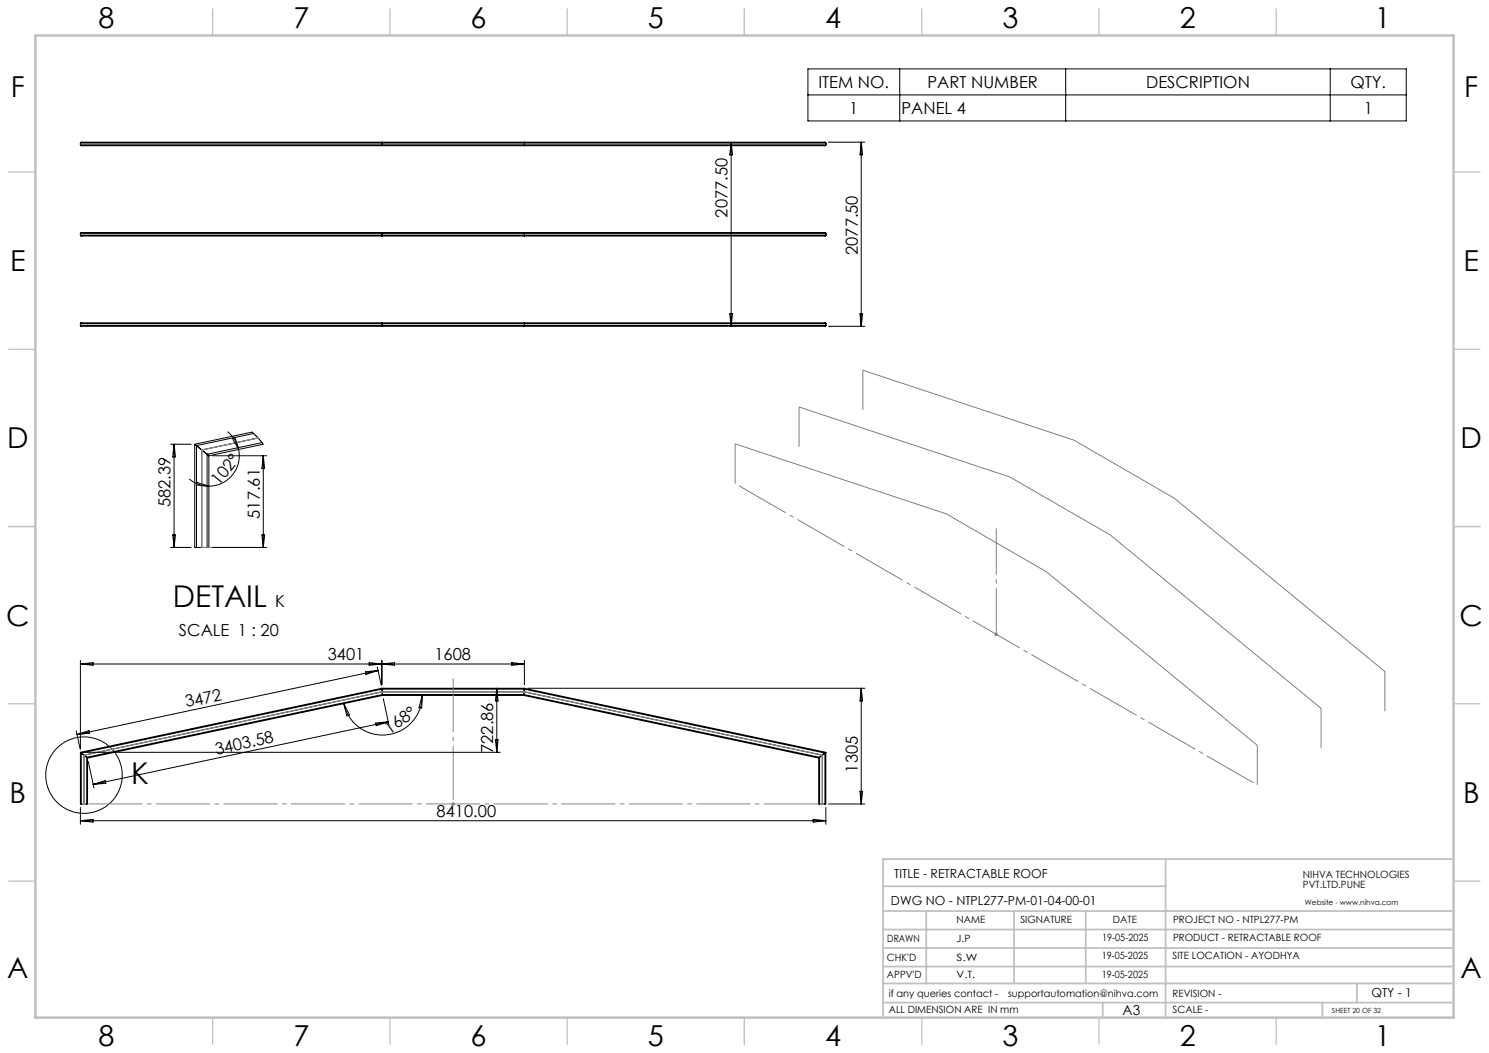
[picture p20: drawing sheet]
<svg xmlns="http://www.w3.org/2000/svg" width="420mm" height="297mm" viewBox="0 0 420 297" stroke-linecap="round" stroke-linejoin="round" font-family="sans-serif">
<defs><g id="words">
<g font-size="8.5">
<text x="48.8" y="171.1">DETAIL</text>
<text x="37" y="221">K</text>
</g>
<g font-size="8.1">
<text x="27.8" y="8">8</text>
<text x="82.8" y="8">7</text>
<text x="132.8" y="8">6</text>
<text x="182.8" y="8">5</text>
<text x="232.8" y="8">4</text>
<text x="282.8" y="8">3</text>
<text x="332.8" y="8">2</text>
<text x="387.8" y="8">1</text>
<text x="3" y="27.2">F</text>
<text x="413" y="27.2">F</text>
<text x="2.8" y="76.5">E</text>
<text x="412.8" y="76.5">E</text>
<text x="2" y="126.5">D</text>
<text x="412" y="126.5">D</text>
<text x="1.7" y="176.5">C</text>
<text x="411.7" y="176.5">C</text>
<text x="2.7" y="226.5">B</text>
<text x="412.7" y="226.5">B</text>
<text x="2" y="275.7">A</text>
<text x="412" y="275.7">A</text>
<text x="27.8" y="295">8</text>
<text x="82.8" y="295">7</text>
<text x="132.8" y="295">6</text>
<text x="182.8" y="295">5</text>
<text x="232.8" y="295">4</text>
<text x="282.8" y="295">3</text>
<text x="332.8" y="295">2</text>
<text x="387.8" y="295">1</text>
</g>
<g font-size="4.7">
<text x="230.9" y="24.8">ITEM NO.</text>
<text x="261.6" y="24.8">PART NUMBER</text>
<text x="323.3" y="24.8">DESCRIPTION</text>
<text x="380.9" y="24.8">QTY.</text>
<text x="239.6" y="32.1">1</text>
<text x="254.3" y="32.1">PANEL 4</text>
<text x="384.7" y="32.1">1</text>
<text x="205.2" y="61.3" transform="rotate(-90 205.2 61.3)">2077.50</text>
<text x="241.9" y="71.9" transform="rotate(-90 241.9 71.9)">2077.50</text>
<text x="61.7" y="137" transform="rotate(-51 61.7 137)">102°</text>
<text x="48.1" y="143" transform="rotate(-90 48.1 143)">582.39</text>
<text x="73.3" y="146.3" transform="rotate(-90 73.3 146.3)">517.61</text>
<text x="77.7" y="171.1">K</text>
<text x="50.5" y="179.3">SCALE 1 : 20</text>
<text x="92.5" y="186.2">3401</text>
<text x="122.6" y="186.2">1608</text>
<text x="52.6" y="199.5" transform="rotate(-12 52.6 199.5)">3472</text>
<text x="109.9" y="207.2" transform="rotate(-35 109.9 207.2)">168°</text>
<text x="61" y="212.8" transform="rotate(-12 61 212.8)">3403.58</text>
<text x="139.1" y="212.4" transform="rotate(-90 139.1 212.4)">722.86</text>
<text x="241.9" y="217.9" transform="rotate(-90 241.9 217.9)">1305</text>
<text x="123.2" y="230.5">8410.00</text>
</g>
<text font-size="3.9" x="316.7" y="286.4">A3</text>
<g font-size="3.5">
<text x="252.2" y="247.7">TITLE - RETRACTABLE ROOF</text>
<text x="251.3" y="255.1">DWG NO - NTPL277-PM-01-04-00-01</text>
<text x="386.8" y="281.1">QTY - 1</text>
</g>
<g font-size="2.8">
<text x="367.5" y="247.7">NIHVA TECHNOLOGIES</text>
<text x="367.5" y="250.5">PVT.LTD.PUNE</text>
<text x="269.8" y="260.4">NAME</text>
<text x="287.8" y="260.4">SIGNATURE</text>
<text x="313.9" y="260.5">DATE</text>
<text x="330.9" y="260.5">PROJECT NO - NTPL277-PM</text>
<text x="250.3" y="265.7">DRAWN</text>
<text x="269.8" y="265.7">J.P</text>
<text x="310.9" y="265.5">19-05-2025</text>
<text x="330.9" y="265.5">PRODUCT - RETRACTABLE ROOF</text>
<text x="250.2" y="271.1">CHK'D</text>
<text x="250.2" y="275.8">APPV'D</text>
<text x="269.8" y="271.1">S.W</text>
<text x="269.8" y="275.8">V.T.</text>
<text x="310.8" y="270.6">19-05-2025</text>
<text x="310.8" y="275.8">19-05-2025</text>
<text x="330.7" y="270.6">SITE LOCATION - AYODHYA</text>
<text x="250.7" y="281.1">if any queries contact -</text>
<text x="284.3" y="281.1">supportautomation@nihva.com</text>
<text x="330.7" y="281.1">REVISION -</text>
<text x="250.7" y="285.6">ALL DIMENSION ARE IN mm</text>
<text x="330.7" y="285.6">SCALE -</text>
</g>
<text font-size="2.1" x="368.1" y="255.1">Website - www.nihva.com</text>
<text font-size="2" x="375.7" y="285.6">SHEET 20 OF 32</text>
</g></defs>
<g fill="none" stroke="#000" stroke-width=".28">
<path d="M227.9 19.4h168.8v14.7h-168.8zM253.8 19.4v14.7M300.6 19.4v14.7M375.2 19.4v14.7M227.9 26.8h168.8M22.7 40.8l.2 .3h209.9l.1-.3M22.7 40.4l.2-.3h209.9l.1 .3M22.7 40.4v.4M22.7 40.4h210.2M22.7 40.8h210.2M107.7 40.4v.7M107.7 40.1v.3z"/>
<path d="M147.9 40.1v.3zM147.9 40.8v.3zM147.9 40.4v.4M206.2 40.1v51.9M206.2 40.1l.4 3.6h-.8zM232.9 40.4v.4M233.7 40.1h10.2M242.9 40.1v51.9M242.9 40.1l.4 3.6h-.7zM22.7 65.8l.2-.2h209.9l.1 .2M22.7 66.3l.2 .3h209.9l.1-.3M22.7 65.8v.5"/>
<path d="M22.7 65.8h210.2M22.7 66.3h210.2M107.7 65.8v.8M107.7 65.6v.2zM147.9 65.6v.2zM147.9 66.3v.3zM147.9 65.8v.5M232.9 65.8v.5M22.7 91.3l.2-.3h209.9l.1 .3M22.7 91.8l.2 .2h209.9l.1-.2M22.7 91.3v.5M22.7 91.3h210.2"/>
<path d="M22.7 91.8h210.2M107.7 91.8v.2zM107.7 91.3v.5M107.7 91v.3zM147.9 91v.3zM147.9 91.8v.2zM147.9 91.3v.5M205.8 88.5h.8l-.4 3.5zM232.9 91.3v.5M233.7 92h10.2M242.6 88.5h.7l-.4 3.5zM48.1 125.3h5.8"/>
<path d="M49.1 125.3v29.1M49.1 125.3l.4 3.6h-.8zM53.4 135.1l2.2 1.4 1.6 .4 1.7 .2M54.9 125.3l16.1-3.4 1.8 1.6 1.4 1.8-15.3 3.2M54.9 125.3l.5 .4M54.9 125.3v29.1h.5M55.4 125.7l3 2.4M55.4 125.7v28.7M55.5 136.1l3.4 1-3.5-.3zM58.4 128.1l.5 .4M58.4 128.1v26.3M58.9 128.5v25.9h-.5"/>
<path d="M59.9 128.5h15.3M64.2 121.7l2 2.3 1.1 2.7M65.5 123.6l.8-.3 1 3.4zM67.3 126.7a8.6 8.6 0 0 1-8.4 10.4M71.5 122.3l-16.1 3.4M73.9 124.8l-15.5 3.3M74.3 128.5v25.9M74.3 128.5l.3 3.6h-.7zM48.1 154.4h5.8M48.7 150.9h.8l-.4 3.5zM55.4 154.4h3M59.9 154.4h15.3"/>
<path d="M73.9 150.9h.7l-.3 3.5zM22.7 186.3v24.9M22.7 187.3h125.2M22.7 187.3l3.5-.4v.7zM97 198.5l1.6 3.1-.7 .3zM103.1 189.5l3.5-.4-3.4 1.1zM104.1 186.9l3.6 .4-3.6 .3zM106.4 188.1l1.1 5.2M106.6 189.1l-84.9 18.1M107.7 194.1v.3M107.7 194.1h40.2M107.7 194.1l-85 18.1"/>
<path d="M107.7 186.3v6.8M107.7 187.3l3.6-.4v.7zM107.7 194.4h40.2M107.7 194.4l.2 1.5M107.7 194.4l-84.8 18M107.9 195.9v.2M107.9 195.9h39.8M107.9 195.9l-83.5 17.7M107.9 196.1h39.8M107.9 196.1l-83.2 17.7M108.1 197.1l1.6 7.5M119.1 196.1a11.2 11.2 0 0 1-10 11.1 11.2 11.2 0 0 1-12.1-8.7"/>
<path d="M119.1 196.1l-.1 3.6-.8-.1zM140.1 194.1l.4 3.6h-.8zM140.1 194.1v18.1M144.4 186.9l3.5 .4-3.5 .3zM147.7 196.1l83.2 17.7M147.7 195.9v.2M147.7 195.9l83.5 17.7M147.9 194.4l84.8 18M147.9 194.4l-.2 1.5M147.9 194.1v.3M147.9 194.1l85 18.1M147.9 186.3v6.8"/>
<path d="M148.9 194.1h95M242.9 194.1v32.7M242.9 194.1l.4 3.6h-.7zM21.5 206.2l1.1 5.1M21.7 207.2l3.4-1.1 .2 .7zM22.7 212.2l.2 .2M22.7 212.2v14.6h.2M22.9 212.4l1.5 1.2M22.9 212.4v14.4M23.7 212.2h117.4M24.4 213.6l.3 .2M24.4 213.6v13.2"/>
<path d="M24.7 213.8v13h-.3M24.9 214.8l1.6 7.4M105.9 203.9l3.6-.3-3.4 1.1zM109.5 203.6l-83.2 17.7M139.7 208.6h.8l-.4 3.6zM230.9 213.8v13h.3M231.2 213.6l-.3 .2M231.2 213.6v13.2M232.7 212.4v14.4M232.7 212.4l-1.5 1.2M232.9 212.2v14.6h-.2M232.9 212.2l-.2 .2"/>
<path d="M22.7 227.7v4.8M22.7 231.5l3.5-.4v.8zM22.7 231.5h210.2M22.9 226.8h1.5M26.3 221.3l3.4-1.1 .1 .7zM229.4 231.1l3.5 .4-3.5 .4zM231.2 226.8h1.5M232.9 227.7v4.8M233.7 226.8h10.2M242.6 223.2h.7l-.4 3.6z"/>
<circle cx="23.7" cy="218.6" r="10.8"/>
</g>
<g fill="none" stroke="#808080" stroke-width=".28">
<path d="M243.4 115.6v-11.2l59.5 19.7 28.3 16.4 59.4 48.9v11.2M72.8 123.5l-15.9 3.4v27.5M207.4 136.4v-11.2l59.5 19.7 28.2 16.4 59.5 48.9v11.2M225.4 126v-11.2l59.5 19.7 28.3 16.4 59.4 48.9v11.2M280.5 178.9h1M280.6 178.6l.7 .7M281 178.4v1M281.3 178.6l-.7 .7M23.7 226.8v-13.8l84.1-17.9h40l84.2 17.9v13.8M127.3 226.8h1M127.5 226.4l.7 .7M127.8 226.3v1"/>
<path d="M128.2 226.4l-.7 .7"/>
</g>
<path d="M56.9 154.4h14.2" fill="none" stroke="#808080" stroke-width=".28" stroke-dasharray="15.2 1.3 1.3 1.3" stroke-dashoffset="10.1" stroke-linecap="butt"/>
<path d="M207.4 136.4l147.2 85" fill="none" stroke="#808080" stroke-width=".28" stroke-dasharray="15.2 1.3 1.3 1.3" stroke-dashoffset="-1.2" stroke-linecap="butt"/>
<path d="M281 178.9v-29.9" fill="none" stroke="#808080" stroke-width=".28" stroke-dasharray="15.2 1.3 1.3 1.3" stroke-dashoffset="2.2" stroke-linecap="butt"/>
<path d="M23.7 226.7h208.3" fill="none" stroke="#808080" stroke-width=".28" stroke-dasharray="15.2 1.3 1.3 1.3" stroke-dashoffset="-1.3" stroke-linecap="butt"/>
<path d="M127.8 226.7v-36.5" fill="none" stroke="#808080" stroke-width=".28" stroke-dasharray="15.2 1.3 1.3 1.3" stroke-dashoffset="-1.1" stroke-linecap="butt"/>
<g fill="none" stroke="#c0c0c0" stroke-width=".35">
<path d="M60 2.5v7.5M110 2.5v7.5M160 2.5v7.5M210 2.5v7.5M260 2.5v7.5M310 2.5v7.5M360 2.5v7.5M2.5 48.5h7.5M410 48.5h7.5M2.5 98.5h7.5M410 98.5h7.5M2.5 148.5h7.5"/>
<path d="M410 148.5h7.5M2.5 198.5h7.5M410 198.5h7.5M2.5 248.5h7.5M410 248.5h7.5M60 287v7.5M110 287v7.5M160 287v7.5M210 287v7.5M260 287v7.5M310 287v7.5M360 287v7.5"/>
</g>
<g fill="none" stroke="#c0c0c0" stroke-width=".5">
<path d="M249.1 257h160.9M249.1 250h79.7M261.3 257v20.4M286 257v20.4M306.2 257v20.4M328.8 242.3v44.7M410 242.3h-160.9v44.7M249.1 272.6h160.9M249.1 267.4h160.9M249.1 262.2h160.9M249.1 277.4h160.9M382.7 277.4v5.4"/>
<path d="M249.1 282.8h160.9M311 282.8v4.2M373 282.8v4.2"/>
</g>
<path d="M10 10h400v277h-400z" fill="none" stroke="#c0c0c0" stroke-width=".7"/>
<use href="#words"/>
</svg>
